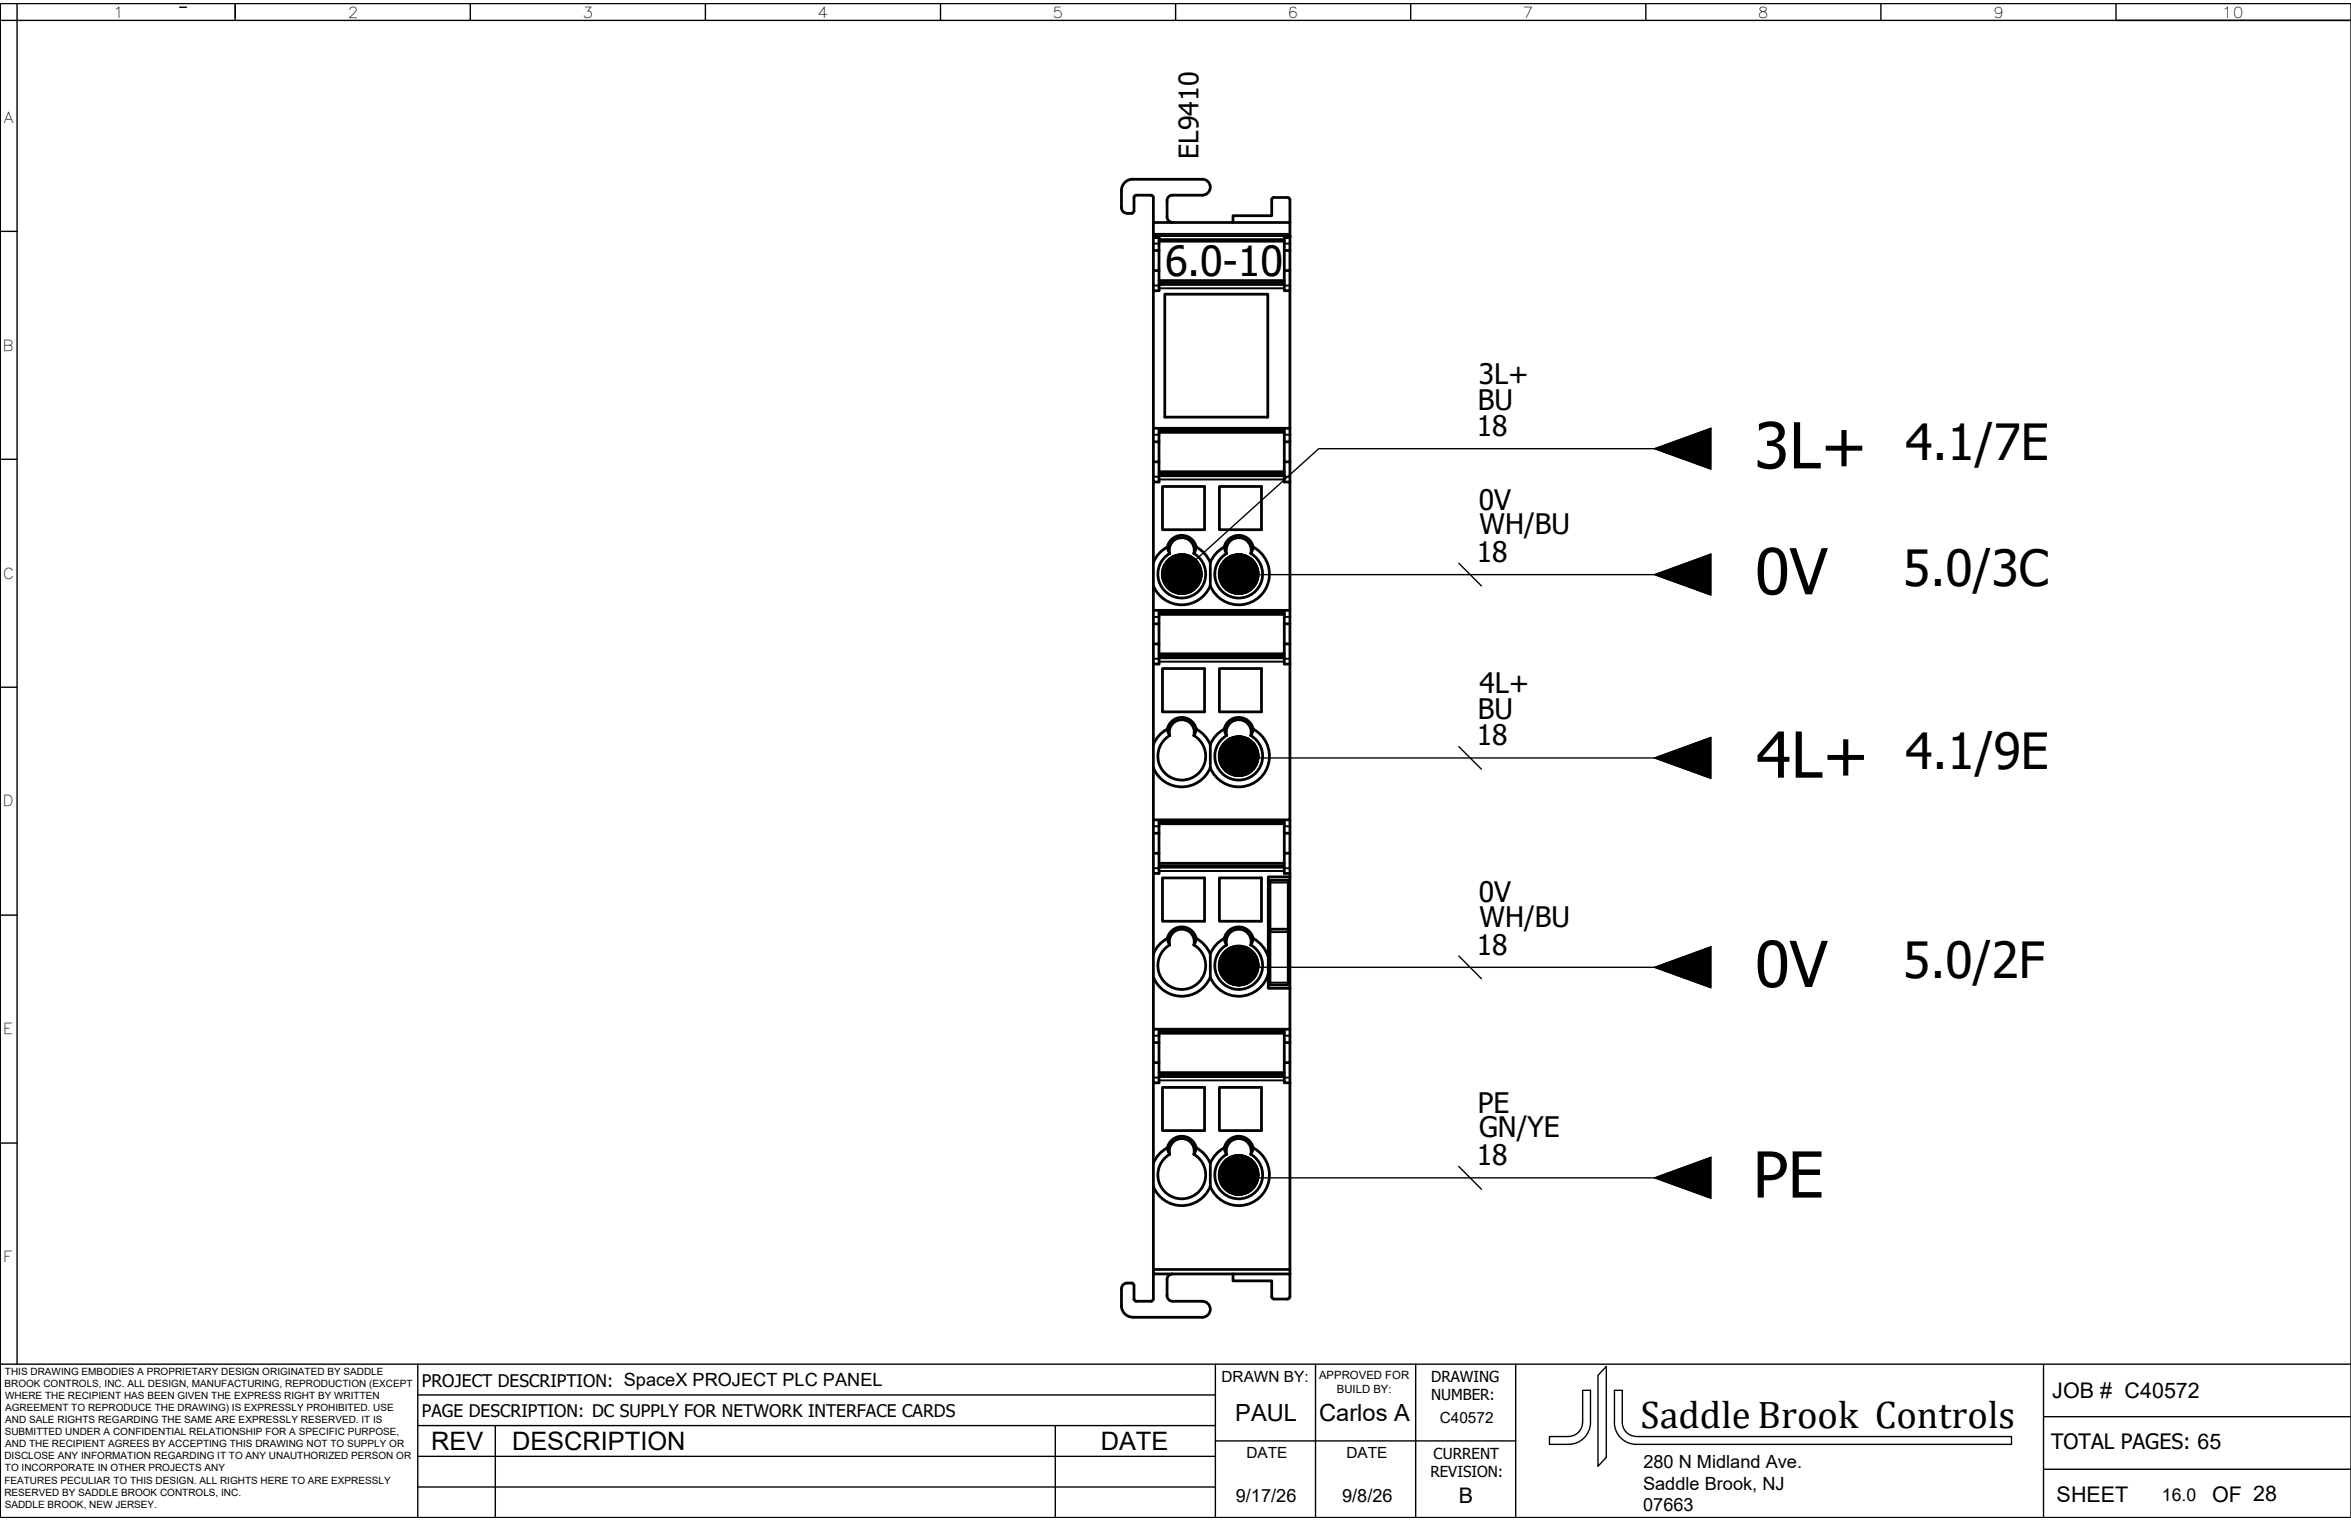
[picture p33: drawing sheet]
<svg xmlns="http://www.w3.org/2000/svg" width="432mm" height="279mm" viewBox="0 0 432 279" stroke-linecap="round" stroke-linejoin="round" font-family="sans-serif">
<defs><g id="words">
<g font-size="11.7">
<text x="322.3" y="86">3L+</text>
<text x="322.3" y="109.2">0V</text>
<text x="322.6" y="142.9">4L+</text>
<text x="322.3" y="181.3">0V</text>
<text x="322" y="220">PE</text>
</g>
<g font-size="9.1">
<text x="349.9" y="84.5">4.1/7E</text>
<text x="349.6" y="107.6">5.0/3C</text>
<text x="349.9" y="141.2">4.1/9E</text>
<text x="349.6" y="179.7">5.0/2F</text>
</g>
<text font-size="7.6" x="214" y="50.7">6.0-10</text>
<text font-size="7.1" x="301.3" y="262.4">Saddle Brook Controls</text>
<g font-size="5.2">
<text x="271.6" y="70.5">3L+</text>
<text x="271.4" y="75.3">BU</text>
<text x="271.3" y="80.1">18</text>
<text x="271.6" y="93.6">0V</text>
<text x="271.8" y="98.1">WH/BU</text>
<text x="271.3" y="103.3">18</text>
<text x="271.7" y="127.3">4L+</text>
<text x="271.3" y="136.9">18</text>
<text x="271.4" y="132.1">BU</text>
<text x="271.6" y="165.8">0V</text>
<text x="271.8" y="170.2">WH/BU</text>
<text x="271.3" y="175.4">18</text>
<text x="271.4" y="204.4">PE</text>
<text x="271.7" y="208.9">GN/YE</text>
<text x="271.3" y="214.1">18</text>
</g>
<text font-size="4.9" x="220.2" y="29.1" transform="rotate(-90 220.2 29.1)">EL9410</text>
<g font-size="4.7">
<text x="79.2" y="266.3">REV</text>
<text x="94" y="266.4">DESCRIPTION</text>
<text x="202.2" y="266.3">DATE</text>
</g>
<g font-size="4.3">
<text x="226.9" y="261.1">PAUL</text>
<text x="242.3" y="261.1">Carlos A</text>
</g>
<g font-size="4">
<text x="376.9" y="256.8">JOB # C40572</text>
<text x="377.7" y="275.9">SHEET</text>
<text x="406.3" y="275.9">OF 28</text>
</g>
<g font-size="3.9">
<text x="376.7" y="266.3">TOTAL PAGES: 65</text>
<text x="267.9" y="276.1">B</text>
</g>
<g font-size="3.3">
<text x="301.8" y="269.6">280 N Midland Ave.</text>
<text x="227" y="275.9">9/17/26</text>
<text x="246.5" y="275.9">9/8/26</text>
<text x="301.8" y="273.6">Saddle Brook, NJ</text>
<text x="301.8" y="277.6">07663</text>
</g>
<g font-size="3.2">
<text x="77.5" y="254.8">PROJECT DESCRIPTION: SpaceX PROJECT PLC PANEL</text>
<text x="77.5" y="260.2">PAGE DESCRIPTION: DC SUPPLY FOR NETWORK INTERFACE CARDS</text>
<text x="397.1" y="275.7">16.0</text>
</g>
<g font-size="2.8">
<text x="20.8" y="3.2">1</text>
<text x="63.9" y="3.2">2</text>
<text x="107" y="3.2">3</text>
<text x="150.2" y="3.2">4</text>
<text x="193.3" y="3.2">5</text>
<text x="236.5" y="3.2">6</text>
<text x="279.7" y="3.2">7</text>
<text x="322.9" y="3.2">8</text>
<text x="366" y="3.2">9</text>
<text x="408.1" y="3.2">10</text>
<text x=".7" y="22.5">A</text>
<text x=".5" y="64.4">B</text>
<text x=".5" y="106.3">C</text>
<text x=".5" y="148.1">D</text>
<text x=".6" y="190">E</text>
<text x=".6" y="231.9">F</text>
<text x="224.3" y="253.8">DRAWN BY:</text>
<text x="262.8" y="253.9">DRAWING</text>
<text x="262.8" y="257.2">NUMBER:</text>
<text x="264.4" y="261.4">C40572</text>
<text x="228.9" y="267.9">DATE</text>
<text x="247.3" y="267.9">DATE</text>
<text x="263.3" y="267.9">CURRENT</text>
<text x="262.7" y="271.4">REVISION:</text>
</g>
<g font-size="2.1">
<text x="242.3" y="253.3">APPROVED FOR</text>
<text x="245.5" y="255.8">BUILD BY:</text>
</g>
<g font-size="1.8">
<text x=".8" y="254.8">BROOK CONTROLS, INC. ALL DESIGN, MANUFACTURING, REPRODUCTION (EXCEPT</text>
<text x=".9" y="252.6">THIS DRAWING EMBODIES A PROPRIETARY DESIGN ORIGINATED BY SADDLE</text>
<text x=".9" y="257">WHERE THE RECIPIENT HAS BEEN GIVEN THE EXPRESS RIGHT BY WRITTEN</text>
<text x=".9" y="263.7">SUBMITTED UNDER A CONFIDENTIAL RELATIONSHIP FOR A SPECIFIC PURPOSE,</text>
<text x="1" y="259.2">AGREEMENT TO REPRODUCE THE DRAWING) IS EXPRESSLY PROHIBITED. USE</text>
<text x="1" y="261.4">AND SALE RIGHTS REGARDING THE SAME ARE EXPRESSLY RESERVED. IT IS</text>
<text x=".8" y="268.1">DISCLOSE ANY INFORMATION REGARDING IT TO ANY UNAUTHORIZED PERSON OR</text>
<text x="1" y="265.9">AND THE RECIPIENT AGREES BY ACCEPTING THIS DRAWING NOT TO SUPPLY OR</text>
<text x=".8" y="272.5">FEATURES PECULIAR TO THIS DESIGN. ALL RIGHTS HERE TO ARE EXPRESSLY</text>
<text x=".8" y="274.7">RESERVED BY SADDLE BROOK CONTROLS, INC.</text>
<text x=".9" y="270.3">TO INCORPORATE IN OTHER PROJECTS ANY</text>
<text x=".9" y="276.9">SADDLE BROOK, NEW JERSEY.</text>
</g>
</g></defs>
<!-- layer: WIRES -->
<path d="M0 .7v278.1M388.6 3.7h43.2" fill="none" stroke="#000" stroke-width=".25"/>
<!-- layer: 0 -->
<g fill="none" stroke="#000" stroke-width=".25">
<path d="M0 .7h431.8v278.1h-431.8zM0 3.7h431.8M3.1 .7v249.9M33 1.3h1.2M43.2 .7v3M86.4 .7v3M129.6 .7v3M172.7 .7v3M215.9 .7v3M259.1 .7v3M302.3 .7v3M345.5 .7v3"/>
<path d="M388.6 .7v3M0 42.5h3.1M0 84.4h3.1M303.9 82.4h-61.7l-25.6 23.2M303.9 82.4l10.3-3.7v7.5zM227.5 105.6h76.4M267.9 103.5l4.2 4.1M303.9 105.6l10.3-3.8v7.5zM0 126.2h3.1M227.5 139.2h76.4M267.9 137.1l4.2 4.2M303.9 139.2l10.3-3.7v7.5z"/>
<path d="M0 168.1h3.1M227.5 177.7h76.4M267.9 175.6l4.2 4.2M303.9 177.7l10.3-3.8v7.5zM0 210h3.1M227.5 216.4h76.4M267.9 214.3l4.2 4.2M303.9 216.4l10.3-3.8v7.5zM0 250.6h431.8M76.7 250.6v28.2M76.7 256.2h146.5M223.2 250.6v28.2"/>
<path d="M241.6 250.6v28.2M260 250.6v28.2M278.4 250.6v28.2M295 251v16.7l-1.5 1.6v-16.7zM375.3 250.8v28M76.7 273.2h146.5M76.7 267.5h146.5M76.7 261.9h146.5M91 261.9v16.9M193.8 261.9v16.9M223.2 264.7h55.2M290.7 261.3a2.57 2.57 0 0 1-2.6 2.6h-3.5"/>
<path d="M290.7 261.3v-5.9h1.4v5.9a4 4 0 0 1-4 4h-3.5v-1.4M296.5 261.3a4 4 0 0 0 4 4h68.9v-1.4h-68.9a2.61 2.61 0 0 1-2.5-2.6v-5.9h-1.5v5.9M375.3 269.9h56.5M375.3 260.2h56.5"/>
<circle cx="217.1" cy="105.5" r="3.7"/>
<circle cx="227.5" cy="105.5" r="3.7"/>
<circle cx="227.5" cy="138.9" r="3.7"/>
<circle cx="227.5" cy="177.4" r="3.7"/>
<circle cx="227.5" cy="215.8" r="3.7"/>
</g>
<!-- layer: Sichtbar (ISO) -->
<g fill="none" stroke="#000" stroke-width=".51">
<path d="M206 38.1a1.05 1.05 0 0 0 1 1.1M207 39.2h.9M208.3 38.8l-.2 .3-.3 .1M208.3 38.8v-2.5l.2-.4h3.1l.2 .4v4.6M215.4 35.8a1.05 1.05 0 0 0-1.1 1.1l.1 2.9a1.01 1.01 0 0 0 1 1.1M215.4 35.9h5.4a1.46 1.46 0 0 0 1.5-1.5 1.46 1.46 0 0 0-1.5-1.5h-12.7a2.08 2.08 0 0 0-2.1 2.1v3.1M236.5 36.3l.3 .2 .1 .2M236.5 36.3h-2.5l-.4 .2v3.1h-7.1v1.3M236.9 36.7v4.2M211.8 53.4v35.1h1.1v-3.7h-1.1M211.8 40.9v2.7h1.1h-1.1v9.8M211.8 49.7h1.1v3.7h-1.1"/>
<path d="M211.8 40.9h25.1M211.8 46h1.1M212.9 43.6v6.1M212.9 51.5h23M212.9 52.3h23M212.9 44.3h23M213.9 54h19v22.6h-19zM235.9 43.6h1zM235.9 46v3.7h1v-3.7M235.9 49.7v3.7h1v-3.7M235.9 46h1M235.9 43.6v2.4"/>
<path d="M236.9 40.9v5.1M236.9 53.4v35.1M211.8 78.7h25.1M212.9 79.4h23M211.8 88.5v19.1M211.8 81.2h1.1M212.9 84.8v-5.9h23v9.6h1M212.9 86.7h23M212.9 87.4h23M213.5 89.4h7.7v7.9h-7.7zM215.4 99.5a2.3 2.3 0 0 1 2.8-.4 2.3 2.3 0 0 1 1.1 2.6 4.4 4.4 0 0 1 1.1 6.6 4.4 4.4 0 0 1-6.7 0 4.4 4.4 0 0 1 1.1-6.6 2.33 2.33 0 0 1 .6-2.2zM224 89.4h7.7v7.9h-7.7z"/>
<path d="M235.9 84.8h1M235.9 81.2h1M236.9 88.5v23.6h-25.1v-4.5M211.8 107.6a5.6 5.6 0 0 0 5.3 3.5 5.6 5.6 0 0 0 5.2-3.5M211.8 112.1v9.9h1.1v-3.7h-1.1M211.8 114.6h1.1M212.9 118.3v-5.9h23v9.6h1M212.9 112.9h23M214.4 100.5l.4 1.2M219.7 100.5a5.7 5.7 0 0 1 2.6 2.8 5.6 5.6 0 0 1 2.6-2.8M219.7 100.5a2.72 2.72 0 0 0-2.7-2.2 2.72 2.72 0 0 0-2.6 2.2 5.6 5.6 0 0 0-2.6 2.8M219.7 100.5l-.4 1.2"/>
<path d="M222.3 103.3v4.3M224.9 100.5l.4 1.2M224.9 100.5a2.72 2.72 0 0 1 2.6-2.2 2.72 2.72 0 0 1 2.7 2.2M225.3 101.7a2.3 2.3 0 0 1 2.2-2.9 2.3 2.3 0 0 1 2.2 2.9 4.4 4.4 0 0 1 1.2 6.6 4.4 4.4 0 0 1-6.7 0 4.4 4.4 0 0 1 1.1-6.6M230.2 100.5a5.6 5.6 0 0 1 1.1 9.1 5.6 5.6 0 0 1-9-2M230.2 100.5l-.5 1.2M235.9 118.3h1M235.9 114.6h1M236.9 112.1v9.9M211.8 136.8v4.2M211.8 122v14.8M212.9 120.1h23"/>
<path d="M212.9 120.8h23M213.5 122.8h7.7v8h-7.7zM214.4 133.9a2.72 2.72 0 0 1 2.7-2.1 2.72 2.72 0 0 1 2.6 2.1M214.4 133.9a5.6 5.6 0 0 0-2.6 2.9M214.4 133.9l.1 .7 .3 .5a4.4 4.4 0 0 0-1.1 6.6 4.4 4.4 0 0 0 6.7 0 4.4 4.4 0 0 0-1.1-6.6M214.8 135.1a2.3 2.3 0 0 1 2.3-2.9 2.3 2.3 0 0 1 2.2 2.9M219.3 135.1l.4-1.2a5.6 5.6 0 0 1 2.6 2.9M222.3 136.8v4.2M224 122.8h7.7v8h-7.7zM224.9 133.9a2.72 2.72 0 0 1 2.6-2.1 2.72 2.72 0 0 1 2.7 2.1M225.3 135.1a4.4 4.4 0 0 0-1.2 6.6 4.4 4.4 0 0 0 6.8 0 4.4 4.4 0 0 0-1.2-6.6l.5-1.2a5.6 5.6 0 0 1 1.1 9.2 5.6 5.6 0 0 1-9-2.1M225.3 135.1a2.3 2.3 0 0 1 2.2-2.9 2.3 2.3 0 0 1 2.2 2.9"/>
<path d="M225.3 135.1l-.4-1.2a5.7 5.7 0 0 0-2.6 2.9M236.9 122v28.6h-25.1v-9.6M211.8 141a5.6 5.6 0 0 0 5.3 3.5 5.6 5.6 0 0 0 5.2-3.5M211.8 150.6v9.8h1.1v-3.7h-1.1M211.8 153.1h1.1M212.9 156.7v-5.9h23v9.6h1M212.9 158.6h23M212.9 151.3h23M212.9 159.3h23M235.9 156.7h1M235.9 153.1h1M236.9 150.6v9.8"/>
<path d="M211.8 175.2a5.6 5.6 0 0 1 2.6-2.8 2.72 2.72 0 0 1 2.7-2.1 2.72 2.72 0 0 1 2.6 2.1 5.6 5.6 0 0 1 2.6 2.8M211.8 175.2v13.9h25.1v-7.6M211.8 160.4v14.8M213.5 161.3h7.7v7.9h-7.7zM214.4 172.4l.1 .6 .3 .6M215.4 171.4a2.3 2.3 0 0 1 2.8-.4 2.3 2.3 0 0 1 1.1 2.6 4.4 4.4 0 0 1 1.1 6.6 4.4 4.4 0 0 1-6.7 0 4.4 4.4 0 0 1 1.1-6.6 2.3 2.3 0 0 1 .6-2.2zM219.7 172.4l-.4 1.2M222.3 175.2a5.6 5.6 0 0 1 2.6-2.8 2.72 2.72 0 0 1 2.6-2.1 2.72 2.72 0 0 1 2.7 2.1 5.6 5.6 0 0 1 2.7 3.4M222.3 175.2v4.3M224 161.3h7.7v7.9h-7.7zM224.9 172.4l.4 1.2M225.3 173.6a4.4 4.4 0 0 0-1.2 6.6 4.4 4.4 0 0 0 6.8 0 4.4 4.4 0 0 0-1.2-6.6 2.3 2.3 0 0 0-2.2-2.9 2.3 2.3 0 0 0-2.2 2.9"/>
<path d="M230.2 172.4l-.5 1.2M232.9 161.1h4v20.4h-4zM232.9 178.9a5.6 5.6 0 0 1-5.1 4.1 5.6 5.6 0 0 1-5.5-3.5 5.6 5.6 0 0 1-5.2 3.5 5.6 5.6 0 0 1-5.3-3.5M233.3 161.7h3.3v19.2h-3.3zM233.3 170.7h3.3M236.9 160.4v.7M211.8 189.1v9.8h1.1v-3.7h-1.1M211.8 198.9v14.8M211.8 191.5h1.1M212.9 195.2v-5.9h23v9.6h1M212.9 197h23M212.9 189.8h23"/>
<path d="M212.9 197.8h23M213.5 199.7h7.7v8h-7.7zM224 199.7h7.7v8h-7.7zM235.9 191.5h1M236.9 198.9v34.3h-25.1v-19.5M236.9 191.5v3.7h-1M236.9 195.2v3.7M236.9 189.1v2.4M211.8 218a5.6 5.6 0 0 0 5.3 3.5 5.6 5.6 0 0 0 5.2-3.5M214.4 210.9l.1 .6 .3 .5M215.4 209.9a2.3 2.3 0 0 1 2.8-.5 2.3 2.3 0 0 1 1.1 2.6 4.4 4.4 0 0 1 1.1 6.7 4.4 4.4 0 0 1-6.7 0 4.4 4.4 0 0 1 1.1-6.7 2.3 2.3 0 0 1 .6-2.1zM219.7 210.8a5.6 5.6 0 0 1 2.6 2.9"/>
<path d="M219.7 210.9a2.72 2.72 0 0 0-2.6-2.2 2.72 2.72 0 0 0-2.7 2.1 5.6 5.6 0 0 0-2.6 2.9M219.7 210.9l-.4 1.1M222.3 213.7v4.3M224.9 210.9l.4 1.1a2.3 2.3 0 0 1 2.2-2.9 2.3 2.3 0 0 1 2.2 2.9M224.9 210.9a2.72 2.72 0 0 1 2.6-2.2 2.72 2.72 0 0 1 2.7 2.2M224.9 210.8a5.6 5.6 0 0 0-2.6 2.9M225.3 212a4.4 4.4 0 0 0-1.1 6.7 4.4 4.4 0 0 0 6.7 0 4.4 4.4 0 0 0-1.2-6.7M230.2 210.8a5.6 5.6 0 0 1 1.1 9.2 5.6 5.6 0 0 1-9-2M230.2 210.9l-.5 1.1M211.8 233.2v.8h25.1M211.8 234v4.6l-.2 .4h-3.1l-.2-.4v-2.5l-.2-.4a1.5 1.5 0 0 0-2.1 .7v3.5a2.08 2.08 0 0 0 2.1 2.1M214.4 235.1l-.1 2.9a1.05 1.05 0 0 0 1.1 1h5.4a1.47 1.47 0 0 1 1.5 1.5 1.47 1.47 0 0 1-1.5 1.5h-12.7"/>
<path d="M215.4 234a1.05 1.05 0 0 0-1.1 1.1M226.5 234v1.3h7.1v3.1l.4 .2h2.5M236.9 238.2l-.2 .4h-.2M236.9 233.2v5"/>
</g>
<!-- layer: Sichtbar schmal (ISO) -->
<g fill="none" stroke="#000" stroke-width=".36">
<path d="M211.8 43.3h25.1M211.8 43h25.1M211.8 52.5h1.1M211.8 44.7h1.1M212.9 53h23M212.9 51.9h23M212.9 44.1h23M212.9 43.9h23M235.9 52.5h1M235.9 44.7h1M211.8 79.9h1.1M212.9 79.2h23"/>
<path d="M235.9 79.9h1M211.8 87.6h1.1M212.9 88.1h23M212.9 87.1h23M235.9 87.6h1M211.8 113.3h1.1M212.9 112.7h23M235.9 113.3h1M211.8 121h1.1M212.9 121.5h23M212.9 120.5h23M235.9 121h1"/>
<path d="M211.8 151.8h1.1M211.8 159.5h1.1M212.9 160h23M212.9 151.1h23M212.9 159h23M235.9 151.8h1M235.9 159.5h1M233.3 171.2h3.3M233.3 162.1h3.3M211.8 190.2h1.1M211.8 198h1.1M212.9 198.5h23"/>
<path d="M212.9 189.6h23M212.9 197.4h23M233.3 180.5h3.3M235.9 190.2h1M235.9 198h1"/>
</g>
<!-- layer: Sichtbar (ISO) -->
<g fill="#000">
<circle cx="212.9" cy="43.6" r=".25"/>
<circle cx="236.9" cy="43.6" r=".25"/>
</g>
<!-- layer: 0 -->
<g fill="#000" stroke="#000" stroke-width=".18">
<path d="M303.9 82.4l10.3-3.7v7.5zM303.9 105.6l10.3-3.8v7.5zM303.9 139.2l10.3-3.7v7.5zM303.9 177.7l10.3-3.8v7.5zM303.9 216.4l10.3-3.8v7.5z"/>
<path d="M216.8 101.8h1zM216.3 101.8h1.5z"/>
<path d="M216.3 101.8l2 .2-.5-.2zM215.8 102l.5-.2 2 .2z"/>
<path d="M216.3 109.1h1.5zM216.3 109.1l1 .1z"/>
<path d="M215.8 102l3 .2-.5-.2zM215.3 102.2l.5-.2 3 .2z"/>
<path d="M215.8 109l2 .1 .5-.1zM215.8 109l2 .1h-1.5z"/>
<path d="M215.3 102.2l3.9 .2-.4-.2zM214.9 102.4l.4-.2 3.9 .2z"/>
<path d="M215.3 108.8l3 .2 .5-.2zM215.3 108.8l3 .2h-2.5z"/>
<path d="M214.9 102.4l4.7 .3-.4-.3zM214.5 102.7l.4-.3 4.7 .3z"/>
<path d="M214.9 108.5l3.9 .3 .4-.3zM214.9 108.5l3.9 .3h-3.5z"/>
<path d="M214.5 102.7l5.4 .4-.3-.4zM214.5 102.7l5.4 .4h-5.7z"/>
<path d="M214.5 108.2l4.7 .3 .4-.3zM214.5 108.2l4.7 .3h-4.3z"/>
<path d="M214.2 103.1l6 .4-.3-.4zM214.2 103.1l6 .4h-6.3z"/>
<path d="M214.2 107.8l5.4 .4 .3-.4zM214.2 107.8l5.4 .4h-5.1z"/>
<path d="M213.9 103.5l6.6 .5-.3-.5zM213.9 103.5l6.6 .5h-6.8z"/>
<path d="M213.9 107.4l6 .4 .3-.4zM213.9 107.4l6 .4h-5.7z"/>
<path d="M213.7 104l6.9 .5-.1-.5zM213.7 104l6.9 .5h-7.1z"/>
<path d="M213.7 106.9l6.5 .5 .3-.5zM213.7 106.9l6.5 .5h-6.3z"/>
<path d="M213.5 104.5l7.2 .5-.1-.5zM213.5 104.5l7.2 .5h-7.3z"/>
<path d="M213.5 106.5l7 .4 .1-.4zM213.5 106.5l7 .4h-6.8z"/>
<path d="M213.4 105l7.4 .5-.1-.5zM213.4 105l7.4 .5h-7.4z"/>
<path d="M213.4 106l7.2 .5 .1-.5zM213.4 106l7.2 .5h-7.1z"/>
<path d="M213.4 105.5l7.3 .5 .1-.5zM213.4 105.5l7.3 .5h-7.3z"/>
<path d="M227.3 101.8h1zM226.8 101.8h1.5z"/>
<path d="M226.8 101.8l1.9 .2-.4-.2zM226.3 102l.5-.2 1.9 .2z"/>
<path d="M226.8 109.1h1.5zM226.8 109.1l1 .1z"/>
<path d="M226.3 102l2.9 .2-.5-.2zM225.8 102.2l.5-.2 2.9 .2z"/>
<path d="M226.3 109l2 .1 .4-.1zM226.3 109l2 .1h-1.5z"/>
<path d="M225.8 102.2l3.9 .2-.5-.2zM225.4 102.4l.4-.2 3.9 .2z"/>
<path d="M225.8 108.8l2.9 .2 .5-.2zM225.8 108.8l2.9 .2h-2.4z"/>
<path d="M225.4 102.4l4.6 .3-.3-.3zM225 102.7l.4-.3 4.6 .3z"/>
<path d="M225.4 108.5l3.8 .3 .5-.3zM225.4 108.5l3.8 .3h-3.4z"/>
<path d="M225 102.7l5.4 .4-.4-.4zM225 102.7l5.4 .4h-5.8z"/>
<path d="M225 108.2l4.7 .3 .3-.3zM225 108.2l4.7 .3h-4.3z"/>
<path d="M224.6 103.1l6.1 .4-.3-.4zM224.6 103.1l6.1 .4h-6.4z"/>
<path d="M224.6 107.8l5.4 .4 .4-.4zM224.6 107.8l5.4 .4h-5z"/>
<path d="M224.3 103.5l6.6 .5-.2-.5zM224.3 103.5l6.6 .5h-6.8z"/>
<path d="M224.3 107.4l6.1 .4 .3-.4zM224.3 107.4l6.1 .4h-5.8z"/>
<path d="M224.1 104l7 .5-.2-.5zM224.1 104l7 .5h-7.2z"/>
<path d="M224.1 106.9l6.6 .5 .2-.5zM224.1 106.9l6.6 .5h-6.4z"/>
<path d="M223.9 104.5l7.3 .5-.1-.5zM223.9 104.5l7.3 .5h-7.4z"/>
<path d="M223.9 106.5l7 .4 .2-.4zM223.9 106.5l7 .4h-6.8z"/>
<path d="M223.8 105l7.4 .5v-.5zM223.8 105l7.4 .5h-7.4z"/>
<path d="M223.8 106l7.3 .5 .1-.5zM223.8 106l7.3 .5h-7.2z"/>
<path d="M223.8 105.5l7.4 .5v-.5zM223.8 105.5l7.4 .5h-7.4z"/>
<path d="M227.3 135.2l1 .1zM226.8 135.3h1.5z"/>
<path d="M226.8 135.3l1.9 .1-.4-.1zM226.3 135.4l.5-.1 1.9 .1z"/>
<path d="M226.3 135.4l2.9 .2-.5-.2zM225.8 135.6l.5-.2 2.9 .2z"/>
<path d="M225.8 135.6l3.9 .3-.5-.3zM225.4 135.9l.4-.3 3.9 .3z"/>
<path d="M225.4 135.9l4.6 .3-.3-.3zM225 136.2l.4-.3 4.6 .3z"/>
<path d="M225 136.2l5.4 .4-.4-.4zM225 136.2l5.4 .4h-5.8z"/>
<path d="M224.6 136.6l6.1 .4-.3-.4zM224.6 136.6l6.1 .4h-6.4z"/>
<path d="M224.3 137l6.6 .4-.2-.4zM224.3 137l6.6 .4h-6.8z"/>
<path d="M224.1 137.4l7 .5-.2-.5zM224.1 137.4l7 .5h-7.2z"/>
<path d="M223.9 137.9l7.3 .5-.1-.5zM223.9 137.9l7.3 .5h-7.4z"/>
<path d="M223.9 139.9l7 .5 .2-.5zM223.9 139.9l7 .5h-6.8z"/>
<path d="M223.8 138.4l7.4 .5v-.5zM223.8 138.4l7.4 .5h-7.4z"/>
<path d="M223.8 139.4l7.3 .5 .1-.5zM223.8 139.4l7.3 .5h-7.2z"/>
<path d="M223.8 138.9l7.4 .5v-.5zM223.8 138.9l7.4 .5h-7.4z"/>
<path d="M226.8 142.5h1.5zM226.8 142.5l1 .1z"/>
<path d="M226.3 142.4l2 .1 .4-.1zM226.3 142.4l2 .1h-1.5z"/>
<path d="M225.8 142.2l2.9 .2 .5-.2zM225.8 142.2l2.9 .2h-2.4z"/>
<path d="M225.4 141.9l3.8 .3 .5-.3zM225.4 141.9l3.8 .3h-3.4z"/>
<path d="M225 141.6l4.7 .3 .3-.3zM225 141.6l4.7 .3h-4.3z"/>
<path d="M224.6 141.2l5.4 .4 .4-.4zM224.6 141.2l5.4 .4h-5z"/>
<path d="M224.3 140.8l6.1 .4 .3-.4zM224.3 140.8l6.1 .4h-5.8z"/>
<path d="M224.1 140.4l6.6 .4 .2-.4zM224.1 140.4l6.6 .4h-6.4z"/>
<path d="M227.3 173.7h1zM226.8 173.7h1.5z"/>
<path d="M226.8 173.7l1.9 .2-.4-.2zM226.3 173.9l.5-.2 1.9 .2z"/>
<path d="M226.3 173.9l2.9 .2-.5-.2zM225.8 174.1l.5-.2 2.9 .2z"/>
<path d="M225.8 174.1l3.9 .2-.5-.2zM225.4 174.3l.4-.2 3.9 .2z"/>
<path d="M225.4 174.3l4.6 .4-.3-.4zM225 174.7l.4-.4 4.6 .4z"/>
<path d="M225 174.7l5.4 .3-.4-.3zM225 174.7l5.4 .3h-5.8z"/>
<path d="M224.6 175l6.1 .5-.3-.5zM224.6 175l6.1 .5h-6.4z"/>
<path d="M224.6 179.7l5.4 .4 .4-.4zM224.6 179.7l5.4 .4h-5z"/>
<path d="M224.3 175.5l6.6 .4-.2-.4zM224.3 175.5l6.6 .4h-6.8z"/>
<path d="M224.3 179.3l6.1 .4 .3-.4zM224.3 179.3l6.1 .4h-5.8z"/>
<path d="M224.1 175.9l7 .5-.2-.5zM224.1 175.9l7 .5h-7.2z"/>
<path d="M224.1 178.9l6.6 .4 .2-.4zM224.1 178.9l6.6 .4h-6.4z"/>
<path d="M223.9 176.4l7.3 .5-.1-.5zM223.9 176.4l7.3 .5h-7.4z"/>
<path d="M223.9 178.4l7 .5 .2-.5zM223.9 178.4l7 .5h-6.8z"/>
<path d="M223.8 176.9l7.4 .5v-.5zM223.8 176.9l7.4 .5h-7.4z"/>
<path d="M223.8 177.9l7.3 .5 .1-.5zM223.8 177.9l7.3 .5h-7.2z"/>
<path d="M223.8 177.4l7.4 .5v-.5zM223.8 177.4l7.4 .5h-7.4z"/>
<path d="M226.8 181h1.5zM226.8 181l1 .1z"/>
<path d="M226.3 180.9l2 .1 .4-.1zM226.3 180.9l2 .1h-1.5z"/>
<path d="M225.8 180.7l2.9 .2 .5-.2zM225.8 180.7l2.9 .2h-2.4z"/>
<path d="M225.4 180.4l3.8 .3 .5-.3zM225.4 180.4l3.8 .3h-3.4z"/>
<path d="M225 180.1l4.7 .3 .3-.3zM225 180.1l4.7 .3h-4.3z"/>
<path d="M227.3 212.1l1 .1zM226.8 212.2h1.5z"/>
<path d="M226.8 212.2l1.9 .1-.4-.1zM226.3 212.3l.5-.1 1.9 .1z"/>
<path d="M226.8 219.5h1.5zM226.8 219.5h1z"/>
<path d="M226.3 212.3l2.9 .3-.5-.3zM225.8 212.6l.5-.3 2.9 .3z"/>
<path d="M226.3 219.3l2 .2 .4-.2zM226.3 219.3l2 .2h-1.5z"/>
<path d="M225.8 212.6l3.9 .2-.5-.2zM225.4 212.8l.4-.2 3.9 .2z"/>
<path d="M225.8 219.1l2.9 .2 .5-.2zM225.8 219.1l2.9 .2h-2.4z"/>
<path d="M225.4 212.8l4.6 .3-.3-.3zM225 213.1l.4-.3 4.6 .3z"/>
<path d="M225.4 218.9l3.8 .2 .5-.2zM225.4 218.9l3.8 .2h-3.4z"/>
<path d="M225 213.1l5.4 .4-.4-.4zM225 213.1l5.4 .4h-5.8z"/>
<path d="M225 218.5l4.7 .4 .3-.4zM225 218.5l4.7 .4h-4.3z"/>
<path d="M224.6 213.5l6.1 .4-.3-.4zM224.6 213.5l6.1 .4h-6.4z"/>
<path d="M224.6 218.2l5.4 .3 .4-.3zM224.6 218.2l5.4 .3h-5z"/>
<path d="M224.3 213.9l6.6 .5-.2-.5zM224.3 213.9l6.6 .5h-6.8z"/>
<path d="M224.3 217.8l6.1 .4 .3-.4zM224.3 217.8l6.1 .4h-5.8z"/>
<path d="M224.1 214.4l7 .4-.2-.4zM224.1 214.4l7 .4h-7.2z"/>
<path d="M224.1 217.3l6.6 .5 .2-.5zM224.1 217.3l6.6 .5h-6.4z"/>
<path d="M223.9 214.8l7.3 .5-.1-.5zM223.9 214.8l7.3 .5h-7.4z"/>
<path d="M223.9 216.8l7 .5 .2-.5zM223.9 216.8l7 .5h-6.8z"/>
<path d="M223.8 215.3l7.4 .5v-.5zM223.8 215.3l7.4 .5h-7.4z"/>
<path d="M223.8 216.3l7.3 .5 .1-.5zM223.8 216.3l7.3 .5h-7.2z"/>
<path d="M223.8 215.8l7.4 .5v-.5zM223.8 215.8l7.4 .5h-7.4z"/>
</g>
<use href="#words"/>
</svg>
